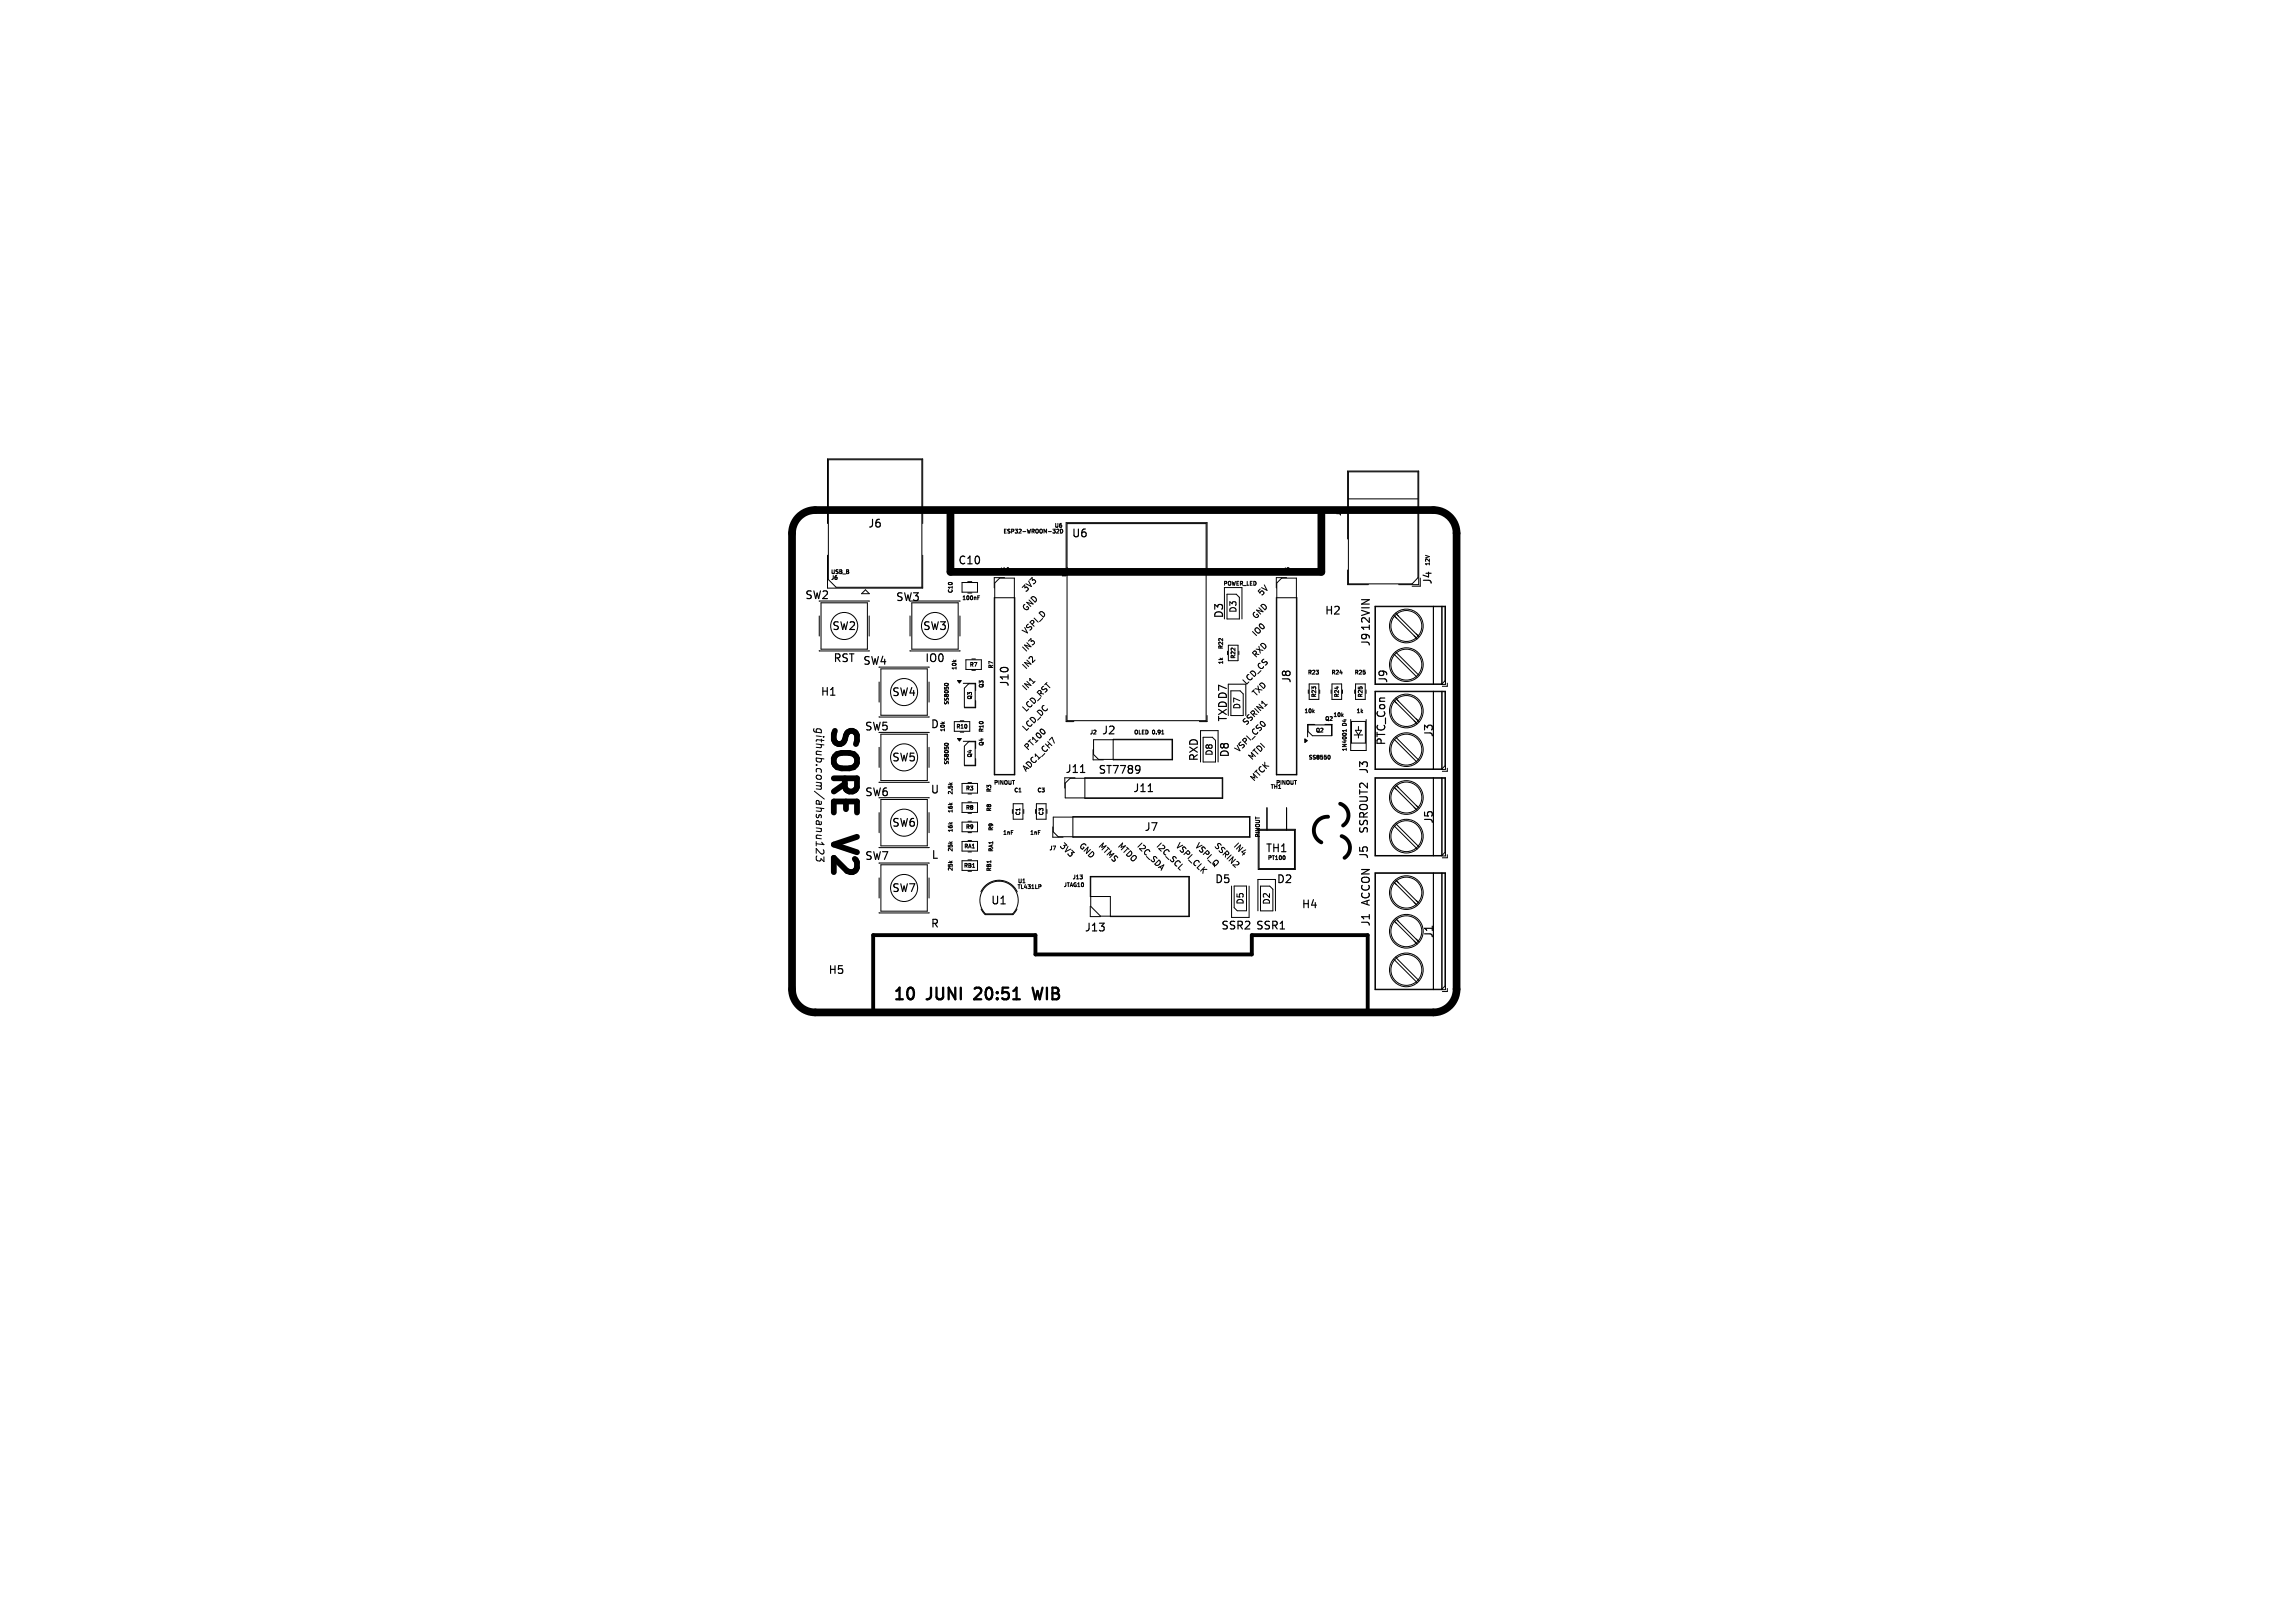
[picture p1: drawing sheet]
<svg xmlns="http://www.w3.org/2000/svg" width="297mm" height="210mm" viewBox="0 0 297 210" stroke-linecap="round" stroke-linejoin="round" font-family="sans-serif">
<defs><g id="words">
<g font-size="4.2">
<text x="107.5" y="93.5" transform="rotate(90 107.5 93.5)">SORE</text>
<text x="107.5" y="109.1" transform="rotate(90 107.5 109.1)">V2</text>
</g>
<g font-size="2.1">
<text x="115.5" y="129.5">10</text>
<text x="120.1" y="129.5">JUNI</text>
<text x="126.8" y="129.5">20:51</text>
<text x="135" y="129.5">WIB</text>
</g>
<g font-size="1.4">
<text x="112.3" y="68.5">J6</text>
<text x="138.6" y="69.7">U6</text>
<text x="104.1" y="77.7">SW2</text>
<text x="115.9" y="78">SW3</text>
<text x="123.9" y="73.2">C10</text>
<text x="185.5" y="75.7" transform="rotate(-90 185.5 75.7)">J4</text>
<text x="107.6" y="81.7">SW2</text>
<text x="119.4" y="81.7">SW3</text>
<text x="158.5" y="80.1" transform="rotate(-90 158.5 80.1)">D3</text>
<text x="171.4" y="79.7">H2</text>
<text x="177.5" y="83.7" transform="rotate(-90 177.5 83.7)">J9</text>
<text x="177.5" y="81.8" transform="rotate(-90 177.5 81.8)">12VIN</text>
<text x="107.8" y="85.9">RST</text>
<text x="111.6" y="86.2">SW4</text>
<text x="119.6" y="85.9">IO0</text>
<text x="130.7" y="89" transform="rotate(-90 130.7 89)">J10</text>
<text x="167.2" y="88.5" transform="rotate(-90 167.2 88.5)">J8</text>
<text x="179.7" y="88.5" transform="rotate(-90 179.7 88.5)">J9</text>
<text x="105.5" y="94" transform="rotate(90 105.5 94)">github.com/ahsanu123</text>
<text x="106.1" y="90.2">H1</text>
<text x="111.8" y="94.7">SW5</text>
<text x="115.4" y="90.3">SW4</text>
<text x="120.4" y="94.4">D</text>
<text x="142.5" y="95.2">J2</text>
<text x="159" y="93.5" transform="rotate(-90 159 93.5)">TXDD7</text>
<text x="185.6" y="95.5" transform="rotate(-90 185.6 95.5)">J3</text>
<text x="115.4" y="98.7">SW5</text>
<text x="137.8" y="100.2">J11</text>
<text x="142.1" y="100.3">ST7789</text>
<text x="155.2" y="98.6" transform="rotate(-90 155.2 98.6)">RXD</text>
<text x="159.2" y="98.1" transform="rotate(-90 159.2 98.1)">D8</text>
<text x="177.2" y="100.2" transform="rotate(-90 177.2 100.2)">J3</text>
<text x="179.5" y="96.5" transform="rotate(-90 179.5 96.5)">PTC_Con</text>
<text x="111.9" y="103.2">SW6</text>
<text x="115.4" y="107.2">SW6</text>
<text x="120.4" y="102.9">U</text>
<text x="146.6" y="102.7">J11</text>
<text x="148" y="107.7">J7</text>
<text x="177.2" y="108" transform="rotate(-90 177.2 108)">SSROUT2</text>
<text x="185.6" y="106.7" transform="rotate(-90 185.6 106.7)">J5</text>
<text x="111.9" y="111.5">SW7</text>
<text x="120.5" y="111.3">L</text>
<text x="163.7" y="110.5">TH1</text>
<text x="177.2" y="111.2" transform="rotate(-90 177.2 111.2)">J5</text>
<text x="115.4" y="115.6">SW7</text>
<text x="128.2" y="117.2">U1</text>
<text x="157.1" y="114.5">D5</text>
<text x="165.1" y="114.5">D2</text>
<text x="168.4" y="117.7">H4</text>
<text x="177.5" y="120" transform="rotate(-90 177.5 120)">J1</text>
<text x="177.5" y="117.4" transform="rotate(-90 177.5 117.4)">ACCON</text>
<text x="120.4" y="120.2">R</text>
<text x="140.3" y="120.7">J13</text>
<text x="157.9" y="120.5">SSR2 SSR1</text>
<text x="185.6" y="121.5" transform="rotate(-90 185.6 121.5)">J1</text>
<text x="107.1" y="126.2">H5</text>
</g>
<g font-size="1.1">
<text x="160.2" y="79.4" transform="rotate(-90 160.2 79.4)">D3</text>
<text x="160.7" y="91.9" transform="rotate(-90 160.7 91.9)">D7</text>
<text x="157.1" y="97.9" transform="rotate(-90 157.1 97.9)">D8</text>
<text x="161.1" y="117.1" transform="rotate(-90 161.1 117.1)">D5</text>
<text x="164.5" y="117.1" transform="rotate(-90 164.5 117.1)">D2</text>
</g>
<g font-size="1">
<text x="132.8" y="76.7" transform="rotate(-45 132.8 76.7)">3V3</text>
<text x="163.3" y="77.3" transform="rotate(-45 163.3 77.3)">5V</text>
<text x="132.8" y="82.3" transform="rotate(-45 132.8 82.3)">VSPI_D</text>
<text x="132.8" y="79.3" transform="rotate(-45 132.8 79.3)">GND</text>
<text x="162.5" y="82.5" transform="rotate(-45 162.5 82.5)">IO0</text>
<text x="162.5" y="80.3" transform="rotate(-45 162.5 80.3)">GND</text>
<text x="132.8" y="89.5" transform="rotate(-45 132.8 89.5)">IN1</text>
<text x="132.8" y="86.7" transform="rotate(-45 132.8 86.7)">IN2</text>
<text x="132.8" y="84.5" transform="rotate(-45 132.8 84.5)">IN3</text>
<text x="161.3" y="88.7" transform="rotate(-45 161.3 88.7)">LCD_CS</text>
<text x="162.5" y="85.3" transform="rotate(-45 162.5 85.3)">RXD</text>
<text x="132.8" y="94.7" transform="rotate(-45 132.8 94.7)">LCD_DC</text>
<text x="132.8" y="92.3" transform="rotate(-45 132.8 92.3)">LCD_RST</text>
<text x="161.3" y="94" transform="rotate(-45 161.3 94)">SSRIN1</text>
<text x="162.5" y="90.3" transform="rotate(-45 162.5 90.3)">TXD</text>
<text x="132.8" y="100" transform="rotate(-45 132.8 100)">ADC1_CH7</text>
<text x="133" y="97.2" transform="rotate(-45 133 97.2)">PT100</text>
<text x="160.3" y="97.5" transform="rotate(-45 160.3 97.5)">VSPI_CS0</text>
<text x="162" y="98.5" transform="rotate(-45 162 98.5)">MTDI</text>
<text x="162.3" y="101.2" transform="rotate(-45 162.3 101.2)">MTCK</text>
<text x="137" y="109.5" transform="rotate(45 137 109.5)">3V3</text>
<text x="139.5" y="109.5" transform="rotate(45 139.5 109.5)">GND</text>
<text x="142" y="109.5" transform="rotate(45 142 109.5)">MTMS</text>
<text x="144.5" y="109.5" transform="rotate(45 144.5 109.5)">MTDO</text>
<text x="147" y="109.5" transform="rotate(45 147 109.5)">I2C_SDA</text>
<text x="149.5" y="109.5" transform="rotate(45 149.5 109.5)">I2C_SCL</text>
<text x="152" y="109.5" transform="rotate(45 152 109.5)">VSPI_CLK</text>
<text x="154.5" y="109.5" transform="rotate(45 154.5 109.5)">VSPI_Q</text>
<text x="157" y="109.5" transform="rotate(45 157 109.5)">SSRIN2</text>
<text x="159.5" y="109.5" transform="rotate(45 159.5 109.5)">IN4</text>
</g>
<g font-size=".7">
<text x="129.8" y="69.1">ESP32-WROOM-32D</text>
<text x="136.4" y="68.4">U6</text>
<text x="173.6" y="66.8" transform="rotate(-90 173.6 66.8)">J4</text>
<text x="107.5" y="74.4">USB_B</text>
<text x="107.5" y="75.1">J6</text>
<text x="123.4" y="76.8" transform="rotate(-90 123.4 76.8)">C10</text>
<text x="124.4" y="77.8">100nF</text>
<text x="158.2" y="75.9">POWER_LED</text>
<text x="185.2" y="73.3" transform="rotate(-90 185.2 73.3)">12V</text>
<text x="123.9" y="86.8" transform="rotate(-90 123.9 86.8)">10k</text>
<text x="125.4" y="86.4">R7</text>
<text x="127.4" y="89.1" transform="rotate(-90 127.4 89.1)">Q3</text>
<text x="128.6" y="86.6" transform="rotate(-90 128.6 86.6)">R7</text>
<text x="158.4" y="86" transform="rotate(-90 158.4 86)">1k</text>
<text x="158.4" y="84.1" transform="rotate(-90 158.4 84.1)">R22</text>
<text x="160" y="85.3" transform="rotate(-90 160 85.3)">R22</text>
<text x="169.2" y="87.4">R23</text>
<text x="172.2" y="87.4">R24</text>
<text x="175.2" y="87.4">R25</text>
<text x="122.4" y="94.8" transform="rotate(-90 122.4 94.8)">10k</text>
<text x="122.9" y="91.3" transform="rotate(-90 122.9 91.3)">SS8050</text>
<text x="123.7" y="94.4">R10</text>
<text x="125.9" y="90.6" transform="rotate(-90 125.9 90.6)">Q3</text>
<text x="127.4" y="94.8" transform="rotate(-90 127.4 94.8)">R10</text>
<text x="141" y="95.1">J2</text>
<text x="146.7" y="95.1">OLED</text>
<text x="149.1" y="95.1">0.91</text>
<text x="168.7" y="92.4">10k</text>
<text x="170.2" y="94.9">Q2</text>
<text x="170.4" y="90.3" transform="rotate(-90 170.4 90.3)">R23</text>
<text x="171.4" y="93.4">Q2</text>
<text x="172.5" y="92.9">10k</text>
<text x="173.4" y="90.3" transform="rotate(-90 173.4 90.3)">R24</text>
<text x="174.4" y="94.1" transform="rotate(-90 174.4 94.1)">D4</text>
<text x="175.5" y="92.4">1k</text>
<text x="176.4" y="90.3" transform="rotate(-90 176.4 90.3)">R25</text>
<text x="122.9" y="99" transform="rotate(-90 122.9 99)">SS8050</text>
<text x="125.9" y="98.1" transform="rotate(-90 125.9 98.1)">Q4</text>
<text x="127.4" y="96.6" transform="rotate(-90 127.4 96.6)">Q4</text>
<text x="128.6" y="101.7">PINOUT</text>
<text x="165.1" y="101.7">PINOUT</text>
<text x="169.3" y="98.4">SS8550</text>
<text x="174.4" y="97.3" transform="rotate(-90 174.4 97.3)">1N4001</text>
<text x="123.4" y="107.8" transform="rotate(-90 123.4 107.8)">16k</text>
<text x="123.4" y="105.3" transform="rotate(-90 123.4 105.3)">16k</text>
<text x="123.4" y="102.9" transform="rotate(-90 123.4 102.9)">2.5k</text>
<text x="124.9" y="107.4">R9</text>
<text x="124.9" y="102.4">R3</text>
<text x="124.9" y="104.9">R8</text>
<text x="128.4" y="105.1" transform="rotate(-90 128.4 105.1)">R8</text>
<text x="128.4" y="102.6" transform="rotate(-90 128.4 102.6)">R3</text>
<text x="128.6" y="107.6" transform="rotate(-90 128.6 107.6)">R9</text>
<text x="131.1" y="102.7">C1</text>
<text x="132.1" y="105.6" transform="rotate(-90 132.1 105.6)">C1</text>
<text x="134.1" y="102.7">C3</text>
<text x="135.1" y="105.6" transform="rotate(-90 135.1 105.6)">C3</text>
<text x="164.4" y="102.2">TH1</text>
<text x="123.4" y="112.8" transform="rotate(-90 123.4 112.8)">25k</text>
<text x="123.4" y="110.3" transform="rotate(-90 123.4 110.3)">25k</text>
<text x="124.7" y="112.4">RB1</text>
<text x="124.7" y="109.9">RA1</text>
<text x="128.4" y="112.8" transform="rotate(-90 128.4 112.8)">RB1</text>
<text x="128.6" y="110.3" transform="rotate(-90 128.6 110.3)">RA1</text>
<text x="129.7" y="108.2">1nF</text>
<text x="133.2" y="108.2">1nF</text>
<text x="135.7" y="110.1">J7</text>
<text x="138.7" y="113.9">J13</text>
<text x="163.2" y="108.4" transform="rotate(-90 163.2 108.4)">PINOUT</text>
<text x="164" y="111.4">PT100</text>
<text x="131.6" y="115.1">TL431LP</text>
<text x="131.6" y="114.4">U1</text>
<text x="137.6" y="114.9">JTAG10</text>
</g>
</g></defs>
<path d="M103.4 66.9a3 3 0 0 1 2.1-.9h80a3 3 0 0 1 3 3v59a3 3 0 0 1-3 3h-80a3 3 0 0 1-3-3v-59a3 3 0 0 1 .9-2.1zM123 66.5v7.5h48v-7.5" fill="none" stroke="#000" stroke-width="1"/>
<path d="M171.9 105.7a1.75 1.75 0 0 0-1.8 1.3 1.75 1.75 0 0 0 .9 2M173.4 104a1.58 1.58 0 0 1 1.1 1.3 1.58 1.58 0 0 1-.7 1.5M173.6 108.2a1.58 1.58 0 0 1 1.1 1.3 1.58 1.58 0 0 1-.7 1.5M113 131v-10h21v2.5h28v-2.5h15v10" fill="none" stroke="#000" stroke-width=".5"/>
<g fill="none" stroke="#000" stroke-width=".13">
<path d="M107.2 59.5h12.1v16.5h-11.1l-1-1zM106 77.8h6.5M106 79.7v2.6M106.2 78h6v6h-6zM107.1 67.7v-8.3h12.3v8.3M107.1 71.8v4.3h12.3v-4.3M112 76.3l.5 .5h-1zM112.5 79.7v2.6M117.8 77.8h6.4M117.8 79.7v2.6M118 78h6v6h-6zM124.2 79.7v2.6"/>
<path d="M124.5 75.4h2v1.2h-2zM125.2 75.3h.6M125.2 76.7h.6M126.5 77.3h.2M126.5 77.1h.3M128.7 77.3h2.6v23h-2.6zM129.4 74.8h1.9v25.4h-2.6v-24.8zM129.6 73.5v.4l-.2 .1M129.8 74h.3M129.8 73.6l.2-.1v.5M130 74.7h-1.3v1.4M130.4 73.5a.22 .22 0 0 1 .2 .2 .22 .22 0 0 1-.3 .2z"/>
<path d="M130.5 73.5h.1M137 68.6l-.3 .4h.3M137.2 68.5v.5a.26 .26 0 0 0 .3-.2 .26 .26 0 0 0 0-.3M138 73.8v-6.2h18.2v6.4M138.1 67.7h18v25.6h-18v-18.9l.5-.5-.5-.5zM138.6 73.9h17.5M158.8 76.9h1.2l.4 .4v2.8h-1.6zM165.2 77.3h2.6v23h-2.6zM165.2 75.4l.7-.6h1.9v25.4h-2.6zM166.3 73.5v.4l-.2 .1M166.5 74.7h-1.3v1.4M166.6 73.5v.2"/>
<path d="M166.6 73.5h.1M166.6 73.5h.2l-.1 .2M166.6 73.7l-.1 .1 .1 .2 .2-.1-.1-.2M166.6 73.7h.1M174.4 69.7v-8.7h9.2v14.7h-2.6M174.4 73.7v2h2.7M174.5 61h9v13.7l-.8 .9h-8.2zM174.5 64.6h9M177.9 78.4h9.2v10.2h-9.2zM178 78.5h9v9.6l-.4 .4h-8.6zM180.3 79.6l3.1 3.1M180.6 79.3l3.1 3.1"/>
<path d="M183.8 74.8v1h-1.1M185.5 78.4v10.2M186.6 78.4v10.2M106 84.2h.1M106 84.2h6.5M112.5 84.2h.1M113.8 94.8h6.4M113.8 88.3v2.5M113.8 92.7h6.4M113.8 96.7v2.6M113.8 86.3h6.4M114 95h6v6h-6z"/>
<path d="M114 86.6h6v5.9h-6zM117.8 84.2h6.4M117.8 84.2h.1M120.2 88.3v2.5M120.2 96.7v2.6M122.2 88.6a.24 .24 0 0 1 .3-.2 .24 .24 0 0 1 .2 .2M122.2 96.4v-.1a.24 .24 0 0 1 .3-.1 .24 .24 0 0 1 .2 .2M123.5 93.4h2v1.2h-2zM124.2 84.2h.1M124.3 93.3h.4M124.3 94.7h.4M124.7 88.4h1.6v1"/>
<path d="M124.7 95.9h1.6v.9M124.8 91.5v-2.4l.6-.6h.8v3h-1.4M124.8 99v-2.5l.6-.5h.8v3h-1.4M125 85.4h2v1.2h-2zM125.8 85.3h.4M125.8 86.7h.4M126.3 90.7v.9h-1.5M126.3 98.1v1h-1.5M138 92.6v.8h1M141.5 97v1.3h1.3M141.5 95.7h10.2v2.6h-9.5l-.7-.7zM144.1 95.7h7.6v2.6h-7.6z"/>
<path d="M150.3 95h.3M155.4 98.6v-4.1h2.2v4.1M155.7 95.4h1.2l.4 .4v2.8h-1.6zM156.2 92.6v.8h-1M158.5 80.1v-4.1h2.2v4.1M158.9 84.3v.4M159 92.6v-4.1h2.2v4.1M159 83.5h1.2v2h-1.2zM159.3 89.4h1.2l.4 .4v2.8h-1.6zM160.3 84.3v.4M169.3 93.8h3v1.4h-2.4l-.6-.5zM169.3 89.3v.4"/>
<path d="M169.4 88.5h1.3v2h-1.3zM170.2 93.7h-1v1.6M170.8 89.3v.4M171.4 93.7h1v1.5M171.9 97.7h.1a.24 .24 0 0 1 .1 .3 .24 .24 0 0 1-.2 .2M172.3 89.3v.4M172.4 88.5h1.2v2h-1.2zM173.7 89.3v.4M174.2 94.4v.3M174.2 94.5h-.5l.2 .2M174.8 93.1v4h2v-4M174.9 93.4h1.8v2.7h-1.8z"/>
<path d="M175.3 95.1h1M175.3 89.3v.4M175.4 94.5h.8l-.4 .6zM175.4 88.5h1.3v2h-1.3zM175.8 94v.5M175.8 95.1v.4M176.8 89.3v.4M177.9 89.4h9.2v10.2h-9.2zM178 89.5h9v9.6l-.4 .4h-8.6zM180.3 90.6l3.1 3.1M180.3 95.6l.2 .1M180.3 84.6l.2 .1"/>
<path d="M180.5 95.7l2.8 2.8M180.5 84.7l2.8 2.8M180.6 90.3l.4 .4M180.6 95.3l2.9 3M180.6 84.3l.1 .2M180.7 90.5l3 2.9M180.7 84.5l2.8 2.8M183.3 98.5l.1 .2M183.3 87.5l.1 .2M183.5 98.3l.2 .1M183.5 87.3l.2 .1M185.5 89.4v10.2"/>
<path d="M186.6 89.4v10.2M187.3 99.4v.4h-.6M187.3 88.4v.4h-.6M105.6 108.9v.6M105.6 110.4v-.6l.6 .6M105.6 109.2l1 .1M105.7 110.8l-.1 .1 .1 .4 .4 .1M113.8 101.2h6.4M113.8 105.1v2.7M113.8 109.7h6.4M113.8 113.6v2.6M113.8 118.1h6.4"/>
<path d="M113.8 111.7h6.4M113.8 103.2h6.4M114 103.4h6v6.1h-6zM114 111.9h6v6h-6zM120.2 105.1v2.7M120.2 113.6v2.6M122.9 101.3l.2 .2M123.2 101.3l-.2 .1M124.5 106.4h2v1.2h-2zM124.5 101.4h2v1.2h-2zM124.5 103.9h2v1.2h-2zM124.5 108.9h2v1.2h-2z"/>
<path d="M124.5 111.4h2v1.2h-2zM125.3 106.3h.4M125.3 107.7h.4M125.3 108.8h.4M125.3 110.2h.4M125.3 101.3h.4M125.3 102.7h.4M125.3 111.3h.4M125.3 112.7h.4M125.3 103.8h.4M125.3 105.2h.4M126.9 115.4a2.6 2.6 0 0 1 2.4-1.5 2.6 2.6 0 0 1 2.3 1.5"/>
<path d="M127 117.6l.5 .8h3.6l.5-.8M128.2 111.4v.2M131 104.7v.6M131.1 118.2l-3.6 .1a2.48 2.48 0 0 1 0-3.6 2.48 2.48 0 0 1 3.5 0 2.48 2.48 0 0 1 0 3.6M131.1 104h1.3v2h-1.3zM131.9 102.5h.2M132.4 114.2h.3M132.5 104.7v.6M134 104.7v.6M134.1 104h1.3v2h-1.3zM134.6 114.5l.1 .1-.1 .1M135.5 104.7v.6"/>
<path d="M136.2 107v1.3h1.4M136.3 105.7h25.4v2.6h-24.8l-.6-.7zM137.8 100.6v1.4M137.9 101.3l.6-.6h19.7v2.5h-20.3zM138.8 105.7h23v2.6h-23zM140.4 100.6h17.8v2.7h-17.8zM141.1 113.4h12.8v5.2h-10.2v-2.6h-2.6zM141.1 117.3v1.3h1.3M141.2 113.5h12.7v5h-11.5l-1.2-1.2zM159.4 114.7v4h2.2v-4M159.7 114.7h1.6v3.1h-1.2l-.4-.3zM162.8 117.9v-4.1h2.3v4.1"/>
<path d="M162.8 107.3h4.8v5.2h-4.8zM162.9 107.4h4.6v5h-4.6zM163.1 114.7h1.2l.4 .4v2.8h-1.6zM164 104.5v2.9M166.3 110.9v.3M166.5 104.5v2.9M177.9 100.6h9.2v10.2h-9.2zM177.9 112.9h9.2v15.2h-9.2zM178 100.7h9v9.6l-.4 .4h-8.6zM178 113h9v14.6l-.4 .4h-8.6zM180.3 114.1l3 2.9M180.3 119.1l.4 .4"/>
<path d="M180.3 101.8l3.1 3M180.3 106.8l.2 .1M180.5 119.2l2.8 2.8M180.5 106.9l2.8 2.8M180.6 113.8l3.1 3.1M180.6 118.8l.4 .4M180.6 101.5l.4 .4M180.6 106.5l.1 .1M180.7 119l2.8 2.8M180.7 101.7l3 2.9M180.7 106.7l2.8 2.8M183 116.8l.4 .4"/>
<path d="M183.3 109.7l.1 .1M183.5 109.5l.2 .1M185.5 100.6v10.2M185.5 112.9v15.2M186.6 100.6v10.2M186.6 112.9v15.2M187.3 110.6v.4h-.6M180.3 124.1l3 2.9M180.6 123.8l2.9 3M183 121.8l.4 .4M183.3 121.5l.4 .4M183.3 127l.1 .2"/>
<path d="M183.5 126.8l.2 .1M187.3 127.9v.4h-.6"/>
<circle cx="109.3" cy="81" r="1.75"/>
<circle cx="117" cy="98" r="1.75"/>
<circle cx="117" cy="89.5" r="1.75"/>
<circle cx="121" cy="81" r="1.75"/>
<circle cx="182" cy="92" r="2"/>
<circle cx="182" cy="86" r="2"/>
<circle cx="182" cy="81" r="2"/>
<circle cx="182" cy="97" r="2"/>
<circle cx="182" cy="86" r="2.18"/>
<circle cx="182" cy="81" r="2.18"/>
<circle cx="182" cy="97" r="2.18"/>
<circle cx="182" cy="92" r="2.18"/>
<circle cx="117" cy="114.9" r="1.75"/>
<circle cx="117" cy="106.5" r="1.75"/>
<circle cx="182" cy="115.5" r="2"/>
<circle cx="182" cy="108.2" r="2"/>
<circle cx="182" cy="103.2" r="2"/>
<circle cx="182" cy="115.5" r="2.18"/>
<circle cx="182" cy="108.2" r="2.18"/>
<circle cx="182" cy="103.2" r="2.18"/>
<circle cx="182" cy="120.5" r="2"/>
<circle cx="182" cy="125.5" r="2"/>
<circle cx="182" cy="125.5" r="2.18"/>
<circle cx="182" cy="120.5" r="2.18"/>
</g>
<path d="M126.2 127.9h-.1M126.9 128.4l-.8 .9h.9M133.6 127.8l.4 1.5 .3-1.1 .3 1.1" fill="none" stroke="#000" stroke-width=".3"/>
<path d="M139.8 100h.6M147.3 99.1h.2a.81 .81 0 0 1-.2 .9M147.5 99.5l-.2 .2M148.6 102.4h.6" fill="none" stroke="#000" stroke-width=".15"/>
<path d="M138 74v.5h-.5zM123.9 88.1h.5l-.2 .3zM123.9 95.6h.5l-.2 .3zM168.9 95.6l.3 .2-.3 .3z" fill="#000" stroke="#000" stroke-width=".13"/>
<use href="#words"/>
</svg>
